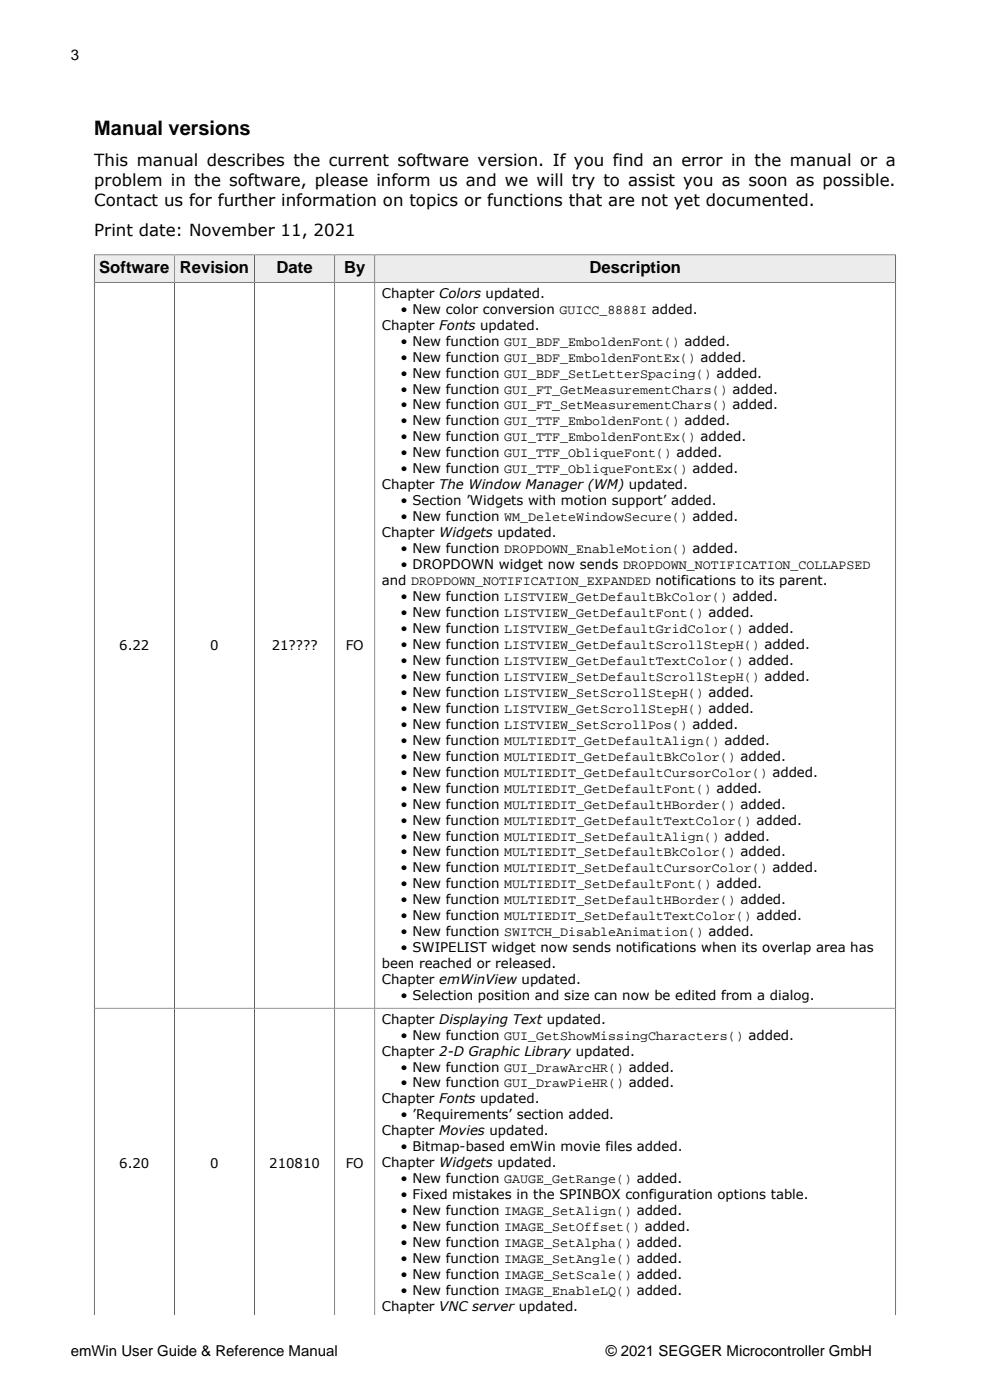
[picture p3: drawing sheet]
<svg xmlns="http://www.w3.org/2000/svg" width="210mm" height="297mm" viewBox="0 0 210 297" stroke-linecap="round" stroke-linejoin="round" font-family="sans-serif">
<defs><g id="words">
<text font-size="4.2" x="20" y="28.6">Manual versions</text>
<g font-size="3.5">
<text x="20" y="35.3">This manual describes the current software version. If you find an error in the manual or a</text>
<text x="20" y="39.5">problem in the software, please inform us and we will try to assist you as soon as possible.</text>
<text x="20" y="43.8">Contact us for further information on topics or functions that are not yet documented.</text>
<text x="20" y="50.1">Print date: November 11, 2021</text>
<text x="21.1" y="57.9">Software</text>
<text x="38.1" y="57.9">Revision</text>
<text x="58.7" y="57.9">Date</text>
<text x="73" y="57.9">By</text>
<text x="125" y="57.9">Description</text>
</g>
<g font-size="3.2">
<text x="15" y="12.7">3</text>
<text x="15" y="287.7">emWin User Guide &amp; Reference Manual</text>
<text x="128.5" y="287.7">© 2021 SEGGER Microcontroller GmbH</text>
</g>
<g font-size="2.8">
<text x="81" y="63.2">Chapter Colors updated.</text>
<text x="81" y="69.9">Chapter Fonts updated.</text>
<text x="85" y="66.6">• New color conversion GUICC_8888I added.</text>
<text x="85" y="73.3">• New function GUI_BDF_EmboldenFont() added.</text>
<text x="85" y="76.7">• New function GUI_BDF_EmboldenFontEx() added.</text>
<text x="85" y="80.1">• New function GUI_BDF_SetLetterSpacing() added.</text>
<text x="85" y="83.5">• New function GUI_FT_GetMeasurementChars() added.</text>
<text x="85" y="86.9">• New function GUI_FT_SetMeasurementChars() added.</text>
<text x="85" y="90.3">• New function GUI_TTF_EmboldenFont() added.</text>
<text x="85" y="93.6">• New function GUI_TTF_EmboldenFontEx() added.</text>
<text x="85" y="97">• New function GUI_TTF_ObliqueFont() added.</text>
<text x="85" y="100.4">• New function GUI_TTF_ObliqueFontEx() added.</text>
<text x="81" y="103.8">Chapter The Window Manager (WM) updated.</text>
<text x="85" y="107.2">• Section ’Widgets with motion support’ added.</text>
<text x="81" y="114">Chapter Widgets updated.</text>
<text x="85" y="110.6">• New function WM_DeleteWindowSecure() added.</text>
<text x="85" y="117.4">• New function DROPDOWN_EnableMotion() added.</text>
<text x="81" y="124.1">and DROPDOWN_NOTIFICATION_EXPANDED notifications to its parent.</text>
<text x="85" y="120.7">• DROPDOWN widget now sends DROPDOWN_NOTIFICATION_COLLAPSED</text>
<text x="85" y="127.5">• New function LISTVIEW_GetDefaultBkColor() added.</text>
<text x="85" y="130.9">• New function LISTVIEW_GetDefaultFont() added.</text>
<text x="25.3" y="137.9">6.22</text>
<text x="44.6" y="137.9">0</text>
<text x="57.6" y="137.9">21????</text>
<text x="73.3" y="137.9">FO</text>
<text x="85" y="134.3">• New function LISTVIEW_GetDefaultGridColor() added.</text>
<text x="85" y="137.7">• New function LISTVIEW_GetDefaultScrollStepH() added.</text>
<text x="85" y="141.1">• New function LISTVIEW_GetDefaultTextColor() added.</text>
<text x="85" y="144.4">• New function LISTVIEW_SetDefaultScrollStepH() added.</text>
<text x="85" y="147.8">• New function LISTVIEW_SetScrollStepH() added.</text>
<text x="85" y="151.2">• New function LISTVIEW_GetScrollStepH() added.</text>
<text x="85" y="154.6">• New function LISTVIEW_SetScrollPos() added.</text>
<text x="85" y="158">• New function MULTIEDIT_GetDefaultAlign() added.</text>
<text x="85" y="161.4">• New function MULTIEDIT_GetDefaultBkColor() added.</text>
<text x="85" y="164.8">• New function MULTIEDIT_GetDefaultCursorColor() added.</text>
<text x="85" y="168.2">• New function MULTIEDIT_GetDefaultFont() added.</text>
<text x="85" y="171.5">• New function MULTIEDIT_GetDefaultHBorder() added.</text>
<text x="85" y="174.9">• New function MULTIEDIT_GetDefaultTextColor() added.</text>
<text x="85" y="178.3">• New function MULTIEDIT_SetDefaultAlign() added.</text>
<text x="85" y="181.7">• New function MULTIEDIT_SetDefaultBkColor() added.</text>
<text x="85" y="185.1">• New function MULTIEDIT_SetDefaultCursorColor() added.</text>
<text x="85" y="188.5">• New function MULTIEDIT_SetDefaultFont() added.</text>
<text x="85" y="191.9">• New function MULTIEDIT_SetDefaultHBorder() added.</text>
<text x="85" y="195.2">• New function MULTIEDIT_SetDefaultTextColor() added.</text>
<text x="85" y="198.6">• New function SWITCH_DisableAnimation() added.</text>
<text x="85" y="202">• SWIPELIST widget now sends notifications when its overlap area has</text>
<text x="81" y="205.4">been reached or released.</text>
<text x="81" y="208.8">Chapter emWinView updated.</text>
<text x="85" y="212.2">• Selection position and size can now be edited from a dialog.</text>
<text x="81" y="217.2">Chapter Displaying Text updated.</text>
<text x="85" y="220.5">• New function GUI_GetShowMissingCharacters() added.</text>
<text x="81" y="223.9">Chapter 2-D Graphic Library updated.</text>
<text x="85" y="227.3">• New function GUI_DrawArcHR() added.</text>
<text x="85" y="230.7">• New function GUI_DrawPieHR() added.</text>
<text x="81" y="234.1">Chapter Fonts updated.</text>
<text x="85" y="237.5">• ’Requirements’ section added.</text>
<text x="81" y="240.9">Chapter Movies updated.</text>
<text x="85" y="244.2">• Bitmap-based emWin movie files added.</text>
<text x="25.3" y="247.8">6.20</text>
<text x="44.6" y="247.8">0</text>
<text x="57.1" y="247.8">210810</text>
<text x="73.3" y="247.8">FO</text>
<text x="81" y="247.6">Chapter Widgets updated.</text>
<text x="85" y="251">• New function GAUGE_GetRange() added.</text>
<text x="85" y="254.4">• Fixed mistakes in the SPINBOX configuration options table.</text>
<text x="85" y="257.8">• New function IMAGE_SetAlign() added.</text>
<text x="85" y="261.2">• New function IMAGE_SetOffset() added.</text>
<text x="85" y="264.6">• New function IMAGE_SetAlpha() added.</text>
<text x="85" y="268">• New function IMAGE_SetAngle() added.</text>
<text x="85" y="271.3">• New function IMAGE_SetScale() added.</text>
<text x="85" y="274.7">• New function IMAGE_EnableLQ() added.</text>
<text x="81" y="278.1">Chapter VNC server updated.</text>
</g>
</g></defs>
<path d="M20.1 54.2h16.8v5.6h-16.8z" fill="#ececee"/>
<path d="M20 54v5.9h17v-5.8h-17.1" fill="none" stroke="#000" stroke-width=".21"/>
<path d="M37.1 54.2h16.8v5.6h-16.8z" fill="#ececee"/>
<path d="M37 54.1h17v5.8h-17z" fill="none" stroke="#000" stroke-width=".21"/>
<path d="M54.1 54.2h16.8v5.6h-16.8z" fill="#ececee"/>
<path d="M54 54.1h17v5.8h-17z" fill="none" stroke="#000" stroke-width=".21"/>
<path d="M71.1 54.2h8.3v5.6h-8.3z" fill="#ececee"/>
<path d="M71 54.1h8.5v5.8h-8.5z" fill="none" stroke="#000" stroke-width=".21"/>
<path d="M79.6 54.2h110.3v5.6h-110.3z" fill="#ececee"/>
<path d="M37 59.9v219.1M54 59.9v219.1M71 59.9v219.1M190 54v225M190 59.9h-170v219.1M190.1 54.1h-110.6v224.9M20 213.9h170" fill="none" stroke="#000" stroke-width=".21"/>
<use href="#words"/>
</svg>
